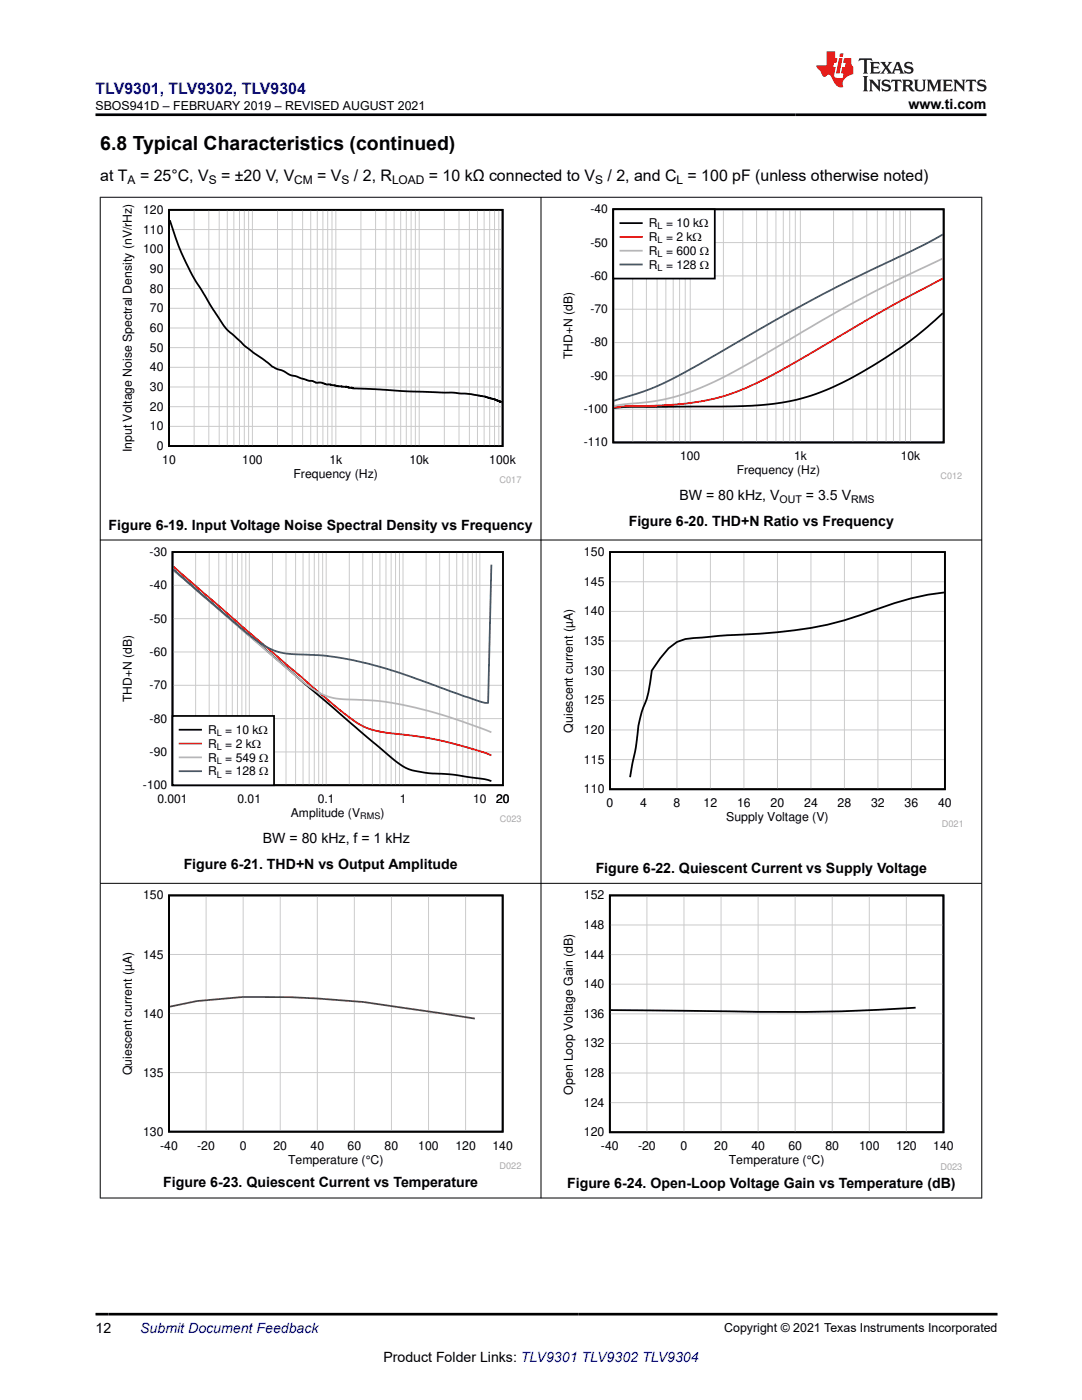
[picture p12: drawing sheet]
<svg xmlns="http://www.w3.org/2000/svg" width="216mm" height="279mm" viewBox="0 0 216 279" stroke-linecap="round" stroke-linejoin="round" font-family="sans-serif">
<defs><g id="words">
<text font-size="3.9" x="20" y="29.9">6.8 Typical Characteristics (continued)</text>
<text font-size="3.2" fill="#00f" x="19" y="18.7">TLV9301, TLV9302, TLV9304</text>
<g font-size="3.2">
<text x="20" y="36.1">at T</text>
<text x="27.9" y="36.1">= 25°C, V</text>
<text x="44.1" y="36.1">= ±20 V, V</text>
<text x="63.3" y="36.1">= V</text>
<text x="70.6" y="36.1">/ 2, R</text>
<text x="85.6" y="36.1">= 10 kΩ connected to V</text>
<text x="121.2" y="36.1">/ 2, and C = 100 pF (unless otherwise noted)</text>
</g>
<g font-size="2.8">
<text x="181.3" y="21.8">www.ti.com</text>
<text x="135.6" y="99.7">BW = 80 kHz, V</text>
<text x="160.8" y="99.7">= 3.5 V</text>
<text x="21.7" y="105.8">Figure 6-19. Input Voltage Noise Spectral Density vs Frequency</text>
<text x="125.5" y="105">Figure 6-20. THD+N Ratio vs Frequency</text>
<text x="36.7" y="173.4">Figure 6-21. THD+N vs Output Amplitude</text>
<text x="52.4" y="168.1">BW = 80 kHz, f = 1 kHz</text>
<text x="118.9" y="174.3">Figure 6-22. Quiescent Current vs Supply Voltage</text>
<text x="32.6" y="237">Figure 6-23. Quiescent Current vs Temperature</text>
<text x="113.2" y="237.1">Figure 6-24. Open-Loop Voltage Gain vs Temperature (dB)</text>
<text x="19" y="266.1">12</text>
<text x="76.5" y="271.7">Product Folder Links: TLV9301 TLV9302 TLV9304</text>
</g>
<text font-size="2.8" fill="#00f" x="28" y="266.1">Submit Document Feedback</text>
<g font-size="2.5">
<text x="19.1" y="21.9">SBOS941D – FEBRUARY 2019 – REVISED AUGUST 2021</text>
<text x="116.5" y="111">150</text>
<text x="116.5" y="116.9">145</text>
<text x="116.5" y="122.8">140</text>
<text x="116.5" y="128.7">135</text>
<text x="116.5" y="134.7">130</text>
<text x="116.5" y="140.6">125</text>
<text x="114.3" y="146.2" transform="rotate(-90 114.3 146.2)">Quiescent current (µA)</text>
<text x="116.5" y="146.5">120</text>
<text x="116.5" y="152.4">115</text>
<text x="116.5" y="158.3">110</text>
<text x="121" y="161.1">0</text>
<text x="127.7" y="161.1">4</text>
<text x="134.4" y="161.1">8</text>
<text x="140.4" y="161.1">12</text>
<text x="147.1" y="161.1">16</text>
<text x="153.8" y="161.1">20</text>
<text x="160.5" y="161.1">24</text>
<text x="167.1" y="161.1">28</text>
<text x="173.8" y="161.1">32</text>
<text x="180.5" y="161.1">36</text>
<text x="187.2" y="161.1">40</text>
<text x="144.9" y="163.9">Supply Voltage (V)</text>
<text x="116.5" y="179.5">152</text>
<text x="116.5" y="185.4">148</text>
<text x="116.5" y="191.3">144</text>
<text x="116.5" y="197.2">140</text>
<text x="116.5" y="203.1">136</text>
<text x="116.5" y="209">132</text>
<text x="116.5" y="214.9">128</text>
<text x="114.3" y="218.5" transform="rotate(-90 114.3 218.5)">Open Loop Voltage Gain (dB)</text>
<text x="116.5" y="220.9">124</text>
<text x="116.5" y="226.8">120</text>
<text x="119.9" y="229.6">-40</text>
<text x="127.3" y="229.6">-20</text>
<text x="135.8" y="229.6">0</text>
<text x="142.5" y="229.6">20</text>
<text x="145.4" y="232.4">Temperature (°C)</text>
<text x="149.9" y="229.6">40</text>
<text x="157.3" y="229.6">60</text>
<text x="164.7" y="229.6">80</text>
<text x="171.4" y="229.6">100</text>
<text x="178.8" y="229.6">120</text>
<text x="186.2" y="229.6">140</text>
<text x="144.5" y="265.8">Copyright © 2021 Texas Instruments Incorporated</text>
</g>
<g font-size="2.4">
<text x="25.5" y="36.7">A</text>
<text x="41.7" y="36.7">S</text>
<text x="58.7" y="36.7">CM</text>
<text x="68.2" y="36.7">S</text>
<text x="78.2" y="36.7">LOAD</text>
<text x="118.8" y="36.7">S</text>
<text x="135" y="36.7">L</text>
<text x="28.6" y="46.6">110</text>
<text x="28.6" y="42.7">120</text>
<text x="117.8" y="42.6">-40</text>
<text x="129.5" y="45.4">R</text>
<text x="132.9" y="45.4">= 10 k:</text>
<text x="28.6" y="50.5">100</text>
<text x="117.8" y="49.2">-50</text>
<text x="129.5" y="48.1">R</text>
<text x="129.5" y="50.9">R</text>
<text x="129.5" y="53.7">R</text>
<text x="132.9" y="48.1">= 2 k</text>
<text x="132.9" y="50.9">= 600 :</text>
<text x="132.9" y="53.7">= 128 :</text>
<text x="138.2" y="48.1">:</text>
<text x="29.9" y="58.4">80</text>
<text x="29.9" y="54.5">90</text>
<text x="117.8" y="55.9">-60</text>
<text x="29.9" y="62.3">70</text>
<text x="117.8" y="62.5">-70</text>
<text x="29.9" y="70.2">50</text>
<text x="29.9" y="66.3">60</text>
<text x="114.2" y="71.7" transform="rotate(-90 114.2 71.7)">THD+N (dB)</text>
<text x="117.8" y="69.2">-80</text>
<text x="29.9" y="74.1">40</text>
<text x="117.8" y="75.8">-90</text>
<text x="29.9" y="82">20</text>
<text x="29.9" y="78">30</text>
<text x="116.5" y="82.4">-100</text>
<text x="29.9" y="85.9">10</text>
<text x="31.3" y="89.8">0</text>
<text x="116.5" y="89.1">-110</text>
<text x="26.3" y="90.2" transform="rotate(-90 26.3 90.2)">Input Voltage Noise Spectral Density (nV/rHz)</text>
<text x="32.4" y="92.6">10</text>
<text x="48.3" y="92.6">100</text>
<text x="58.6" y="95.4">Frequency (Hz)</text>
<text x="65.7" y="92.6">1k</text>
<text x="81.7" y="92.6">10k</text>
<text x="97.6" y="92.6">100k</text>
<text x="135.7" y="91.8">100</text>
<text x="147" y="94.6">Frequency (Hz)</text>
<text x="158.4" y="91.8">1k</text>
<text x="179.7" y="91.8">10k</text>
<text x="29.9" y="111">-30</text>
<text x="29.9" y="117.6">-40</text>
<text x="29.9" y="124.3">-50</text>
<text x="29.9" y="130.9">-60</text>
<text x="29.9" y="137.6">-70</text>
<text x="26.3" y="140.1" transform="rotate(-90 26.3 140.1)">THD+N (dB)</text>
<text x="29.9" y="144.2">-80</text>
<text x="41.5" y="146.5">R</text>
<text x="41.5" y="149.3">R</text>
<text x="45" y="146.5">= 10 k:</text>
<text x="45" y="149.3">= 2 k</text>
<text x="50.3" y="149.3">:</text>
<text x="29.9" y="150.9">-90</text>
<text x="41.5" y="152">R</text>
<text x="41.5" y="154.8">R</text>
<text x="45" y="152">= 549 :</text>
<text x="45" y="154.8">= 128 :</text>
<text x="28.5" y="157.5">-100</text>
<text x="31.4" y="160.3">0.001</text>
<text x="47.4" y="160.3">0.01</text>
<text x="63.4" y="160.3">0.1</text>
<text x="79.8" y="160.3">1</text>
<text x="94.4" y="160.3">10</text>
<text x="99" y="160.3">20</text>
<text x="58" y="163">Amplitude (V</text>
<text x="75.9" y="163">)</text>
<text x="28.6" y="179.5">150</text>
<text x="28.6" y="191.3">145</text>
<text x="28.6" y="203.1">140</text>
<text x="26.3" y="214.6" transform="rotate(-90 26.3 214.6)">Quiescent current (µA)</text>
<text x="28.6" y="214.9">135</text>
<text x="28.6" y="226.6">130</text>
<text x="32" y="229.4">-40</text>
<text x="39.4" y="229.4">-20</text>
<text x="47.8" y="229.4">0</text>
<text x="54.6" y="229.4">20</text>
<text x="57.5" y="232.2">Temperature (°C)</text>
<text x="62" y="229.4">40</text>
<text x="69.4" y="229.4">60</text>
<text x="76.8" y="229.4">80</text>
<text x="83.5" y="229.4">100</text>
<text x="90.9" y="229.4">120</text>
<text x="98.3" y="229.4">140</text>
</g>
<g font-size="2.1">
<text x="155.6" y="100.3">OUT</text>
<text x="169.8" y="100.3">RMS</text>
</g>
<g font-size="1.8">
<text x="131.2" y="45.8">L</text>
<text x="131.2" y="48.6">L</text>
<text x="131.2" y="51.3">L</text>
<text x="131.2" y="54.1">L</text>
<text x="43.3" y="146.9">L</text>
<text x="43.3" y="149.7">L</text>
<text x="43.3" y="152.4">L</text>
<text x="43.3" y="155.2">L</text>
<text x="71.9" y="163.4">RMS</text>
</g>
<g font-size="1.8" fill="#a8a8a8">
<text x="187.7" y="95.7">C012</text>
<text x="99.7" y="96.5">C017</text>
<text x="99.8" y="164.1">C023</text>
<text x="187.9" y="165">D021</text>
<text x="99.7" y="233.3">D022</text>
<text x="187.6" y="233.4">D023</text>
</g>
</g></defs>
<path d="M33.7 41.9h66.6v47.1h-66.6zM33.9 43.9a52.3 52.3 0 0 0 7.3 15.6l2.2 3.5a19 19 0 0 0 4.6 5.2l.9 .9 1.7 1.3 4.3 3.1 1.5 .5 1.6 .9 1.1 .2 2.4 .9h.9l.7 .4 .8-.1 1.2 .4h.7l1.7 .4 1.7 .1 .7 .2h.3l.2 .1 11.2 .6 8.6 .2 3.7 .3 2.8 .5 2.1 .6 1.3 .6" fill="none" stroke="#000" stroke-width=".36"/>
<g fill="none" stroke="#cbcbcb" stroke-width=".2">
<path d="M33.7 57.6h66.6M33.7 53.7h66.6M33.7 49.7h66.6M33.7 45.8h66.6M38.7 41.9v47.1M41.7 41.9v47.1M43.7 41.9v47.1M45.4 41.9v47.1M46.7 41.9v47.1M47.8 41.9v47.1M48.8 41.9v47.1M49.6 41.9v47.1"/>
<path d="M50.4 41.9v47.1M55.4 41.9v47.1M58.3 41.9v47.1M60.4 41.9v47.1M62 41.9v47.1M63.3 41.9v47.1M64.4 41.9v47.1M65.4 41.9v47.1M66.2 41.9v47.1M67 41.9v47.1M72 41.9v47.1M74.9 41.9v47.1"/>
<path d="M77 41.9v47.1M78.6 41.9v47.1M80 41.9v47.1M81.1 41.9v47.1M82 41.9v47.1M82.9 41.9v47.1M83.6 41.9v47.1M88.7 41.9v47.1M91.6 41.9v47.1M93.7 41.9v47.1M95.3 41.9v47.1M96.6 41.9v47.1"/>
<path d="M97.7 41.9v47.1M98.7 41.9v47.1M99.5 41.9v47.1M33.7 77.2h66.6M33.7 73.3h66.6M33.7 69.4h66.6M33.7 65.5h66.6M33.7 61.5h66.6M33.7 85.1h66.6M33.7 81.2h66.6"/>
</g>
<path d="M111.9 40.8h80.1v54.9h-80.1z" fill-rule="evenodd" fill="#fff"/>
<path d="M122.4 41.8h65.9v46.5h-65.9zM188.1 62.5a83.2 83.2 0 0 1-25.4 16.2 55.4 55.4 0 0 1-18.7 2.4l-17.9 .1-3.6 .2" fill="none" stroke="#000" stroke-width=".35"/>
<g fill="none" stroke="#cbcbcb" stroke-width=".2">
<path d="M122.4 55.1h65.9M122.4 48.4h65.9M126.2 41.8v46.5M129 41.8v46.5M131.1 41.8v46.5M132.9 41.8v46.5M134.3 41.8v46.5M135.6 41.8v46.5M136.7 41.8v46.5M137.7 41.8v46.5M144.3 41.8v46.5M148.2 41.8v46.5"/>
<path d="M151 41.8v46.5M153.1 41.8v46.5M154.8 41.8v46.5M156.3 41.8v46.5M157.6 41.8v46.5M158.7 41.8v46.5M159.7 41.8v46.5M166.3 41.8v46.5M170.2 41.8v46.5M172.9 41.8v46.5M175.1 41.8v46.5M176.8 41.8v46.5"/>
<path d="M178.3 41.8v46.5M179.6 41.8v46.5M180.7 41.8v46.5M181.7 41.8v46.5M122.4 75h65.9M122.4 68.4h65.9M122.4 61.7h65.9M122.4 81.7h65.9"/>
</g>
<path d="M188.1 55.6l-11.2 6-14.9 8.8a91.9 91.9 0 0 1-17.2 8.6 67.8 67.8 0 0 1-19.4 2.1l-2.9 .2" fill="none" stroke="#f00" stroke-width=".35"/>
<path d="M188.1 51.6l-9.7 4.6-7.5 3.9-7.5 4.2-9.7 5.7a85.4 85.4 0 0 1-18.6 9.1l-4.5 1-8.1 .9" fill="none" stroke="#b8b8b8" stroke-width=".35"/>
<path d="M188.1 46.8a232.7 232.7 0 0 1-15.7 7.8l-6 2.9-7.4 4-15.7 9.1a93.6 93.6 0 0 1-15.7 7.8l-5.1 1.6" fill="none" stroke="#295c75" stroke-width=".35"/>
<path d="M122.4 41.8h20.2v13.8h-20.2z" fill-rule="evenodd" fill="#fff"/>
<path d="M122.4 41.8h20.2v13.8h-20.2zM123.8 44.5h4.3M34.4 110.2h66v46.5h-66zM34.6 113.8l41 35.3a28.1 28.1 0 0 0 6 4.4 27.5 27.5 0 0 0 7.9 1l7.2 1 1.3 .4" fill="none" stroke="#000" stroke-width=".35"/>
<path d="M123.8 47.3h4.3M34.6 113.1l25.9 22.3a126.5 126.5 0 0 0 11.2 9.1 20.5 20.5 0 0 0 8.5 2.1 72.1 72.1 0 0 1 17.8 4.2" fill="none" stroke="#f00" stroke-width=".35"/>
<path d="M123.8 50h4.3M34.6 113.8l23.9 20.7a18.1 18.1 0 0 0 8.6 4.9l.6 .1a74.6 74.6 0 0 1 27.7 5.6l2.6 1" fill="none" stroke="#b8b8b8" stroke-width=".35"/>
<path d="M123.8 52.8h4.3M98 112.7l-.6 27.6-1.3-.2-3.3-1.1-7.9-2.9a75.4 75.4 0 0 0-22.4-5.4l-2-.1a13.8 13.8 0 0 1-10.6-3.7l-15.3-13.2" fill="none" stroke="#295c75" stroke-width=".35"/>
<g fill="none" stroke="#cbcbcb" stroke-width=".2">
<path d="M34.4 116.8h66M39 110.2v46.5M41.7 110.2v46.5M43.7 110.2v46.5M45.1 110.2v46.5M46.4 110.2v46.5M47.4 110.2v46.5M48.3 110.2v46.5M49 110.2v46.5M49.8 110.2v46.5M54.4 110.2v46.5M57.1 110.2v46.5"/>
<path d="M59 110.2v46.5M60.5 110.2v46.5M61.7 110.2v46.5M62.7 110.2v46.5M63.6 110.2v46.5M64.4 110.2v46.5M65.1 110.2v46.5M69.7 110.2v46.5M72.4 110.2v46.5M74.3 110.2v46.5M75.8 110.2v46.5M77 110.2v46.5"/>
<path d="M78 110.2v46.5M78.9 110.2v46.5M79.7 110.2v46.5M80.4 110.2v46.5M85 110.2v46.5M87.7 110.2v46.5M89.6 110.2v46.5M91.1 110.2v46.5M92.3 110.2v46.5M93.4 110.2v46.5M94.3 110.2v46.5M95 110.2v46.5"/>
<path d="M95.7 110.2v46.5M100.4 110.2v46.5M34.4 136.8h66M34.4 130.1h66M34.4 123.5h66M34.4 150.1h66M34.4 143.4h66"/>
</g>
<path d="M34.4 142.9h20.3v13.8h-20.3z" fill-rule="evenodd" fill="#fff"/>
<path d="M34.4 142.9h20.3v13.8h-20.3zM35.8 145.6h4.3" fill="none" stroke="#000" stroke-width=".35"/>
<path d="M35.8 148.4h4.3" fill="none" stroke="#f00" stroke-width=".35"/>
<path d="M35.8 151.1h4.3" fill="none" stroke="#b8b8b8" stroke-width=".35"/>
<path d="M35.8 153.9h4.3" fill="none" stroke="#295c75" stroke-width=".35"/>
<path d="M111.9 109.2h80.1v55.8h-80.1z" fill-rule="evenodd" fill="#fff"/>
<path d="M121.7 110.2h66.8v47.3h-66.8zM188.4 118.2a52.2 52.2 0 0 0-13.2 3.3 76.2 76.2 0 0 1-26.8 5.1l-10 .7-1.7 .2-1.6 .6-1.7 1.3-1.7 2-1.6 2.4a22 22 0 0 1-2 8.3 29.8 29.8 0 0 0-1.2 7l-1.2 6" fill="none" stroke="#000" stroke-width=".36"/>
<g fill="none" stroke="#cbcbcb" stroke-width=".2">
<path d="M121.7 116.1h66.9M128.4 110.2v47.3M135.1 110.2v47.3M141.8 110.2v47.3M148.4 110.2v47.3M155.1 110.2v47.3M161.8 110.2v47.3M168.5 110.2v47.3M175.2 110.2v47.3M181.9 110.2v47.3M121.7 139.8h66.9M121.7 133.9h66.9"/>
<path d="M121.7 127.9h66.9M121.7 122h66.9M121.7 151.6h66.9M121.7 145.7h66.9"/>
</g>
<path d="M24 177.7h80v55.6h-80z" fill-rule="evenodd" fill="#fff"/>
<path d="M33.7 178.7h66.6v47.2h-66.6z" fill="none" stroke="#000" stroke-width=".36"/>
<path d="M41.1 178.7v47.2M48.5 178.7v47.2M55.9 178.7v47.2M63.3 178.7v47.2M70.7 178.7v47.2M78.1 178.7v47.2M85.5 178.7v47.2M92.9 178.7v47.2M33.7 190.5h66.6M33.7 214.1h66.6M33.7 202.3h66.6" fill="none" stroke="#cbcbcb" stroke-width=".2"/>
<path d="M33.9 200.9l5.4-1.1 9.2-.8a181.8 181.8 0 0 1 31.5 2.1l14.8 2.2" fill="none" stroke="#6b5028" stroke-width=".36"/>
<path d="M111.9 177.7h80.1v55.8h-80.1z" fill-rule="evenodd" fill="#fff"/>
<path d="M121.7 178.7h66.6v47.3h-66.6zM182.7 201.1a380.2 380.2 0 0 1-37 .7l-23.8-.2" fill="none" stroke="#000" stroke-width=".36"/>
<g fill="none" stroke="#cbcbcb" stroke-width=".2">
<path d="M129.1 178.7v47.3M136.5 178.7v47.3M143.9 178.7v47.3M151.3 178.7v47.3M158.7 178.7v47.3M166.1 178.7v47.3M173.5 178.7v47.3M180.9 178.7v47.3M121.7 196.4h66.6M121.7 190.5h66.6M121.7 184.6h66.6M121.7 214.1h66.6"/>
<path d="M121.7 208.2h66.6M121.7 202.3h66.6M121.7 220.1h66.6"/>
</g>
<path d="M19.9 39.4h176.1M20 39.3v199.9M107.9 39.3v199.9M195.9 39.3v199.9M19.9 107.8h176.1M19.9 176.3h176.1M19.9 239.1h176.1" fill="none" stroke="#000" stroke-width=".2"/>
<path d="M171.5 11.6l-.2 .6 .5-.2h.6v.1v2.2l-.2 .4h1l-.2-.4v-2.2v-.1h.5l.5 .2-.1-.6zM173.6 12.4l.2 .3v1.6l-.2 .4h1.9l.1-.6a1.08 1.08 0 0 1-1.3 .2v-.7h.6l.4 .2v-.7l-.4 .2h-.6v-.5l.2-.2a1 1 0 0 1 1 .3l-.1-.5zM175.7 12.4l.9 1.1-1 1.2h.9l-.2-.2 .5-.8 .4 .8-.2 .2h1.6l-.2-.2 .2-.5h.9l.1 .5-.1 .2h.9l-.2-.4-.8-1.9h-.5l-.9 2.1-.9-1.1 .9-1h-.8l.2 .2-.4 .6-.4-.6 .2-.2zM179 12.8l.4 1h-.7zM180.7 12.5a.65 .65 0 0 0-.2 .7 .65 .65 0 0 0 .6 .5l.6 .1 .1 .3a.79 .79 0 0 1-.7 .4 .79 .79 0 0 1-.7-.5l.1 .7 .2-.1a.93 .93 0 0 0 1.1 0 .93 .93 0 0 0 .4-.9 1.46 1.46 0 0 0-1.2-.6l-.1-.3a1.09 1.09 0 0 1 1.2 .2l-.2-.6-.1 .1-.5-.2zM172.2 15.2l.2 .4v2.2l-.2 .4h1l-.2-.4v-2.2l.2-.4zM173.4 15.9l.2 .4v1.5l-.2 .4h.8l-.3-.4 .1-1.3 1.6 1.8v-2l.2-.4h-.7l.1 .2 .1 1.1-1.2-1.3zM176.2 16a.65 .65 0 0 0-.2 .8 .65 .65 0 0 0 .6 .4l.6 .2 .1 .2a.79 .79 0 0 1-.7 .4 .79 .79 0 0 1-.7-.5l.1 .7 .2-.1a.93 .93 0 0 0 1.1 .1 .93 .93 0 0 0 .4-1 1.46 1.46 0 0 0-1.2-.5l-.1-.4a1.09 1.09 0 0 1 1.2 .2l-.1-.6-.2 .1-.5-.1zM177.9 15.9l-.1 .6a.63 .63 0 0 1 .8-.3v1.6l-.3 .4h1l-.2-.4v-1.6a.66 .66 0 0 1 .8 .3l-.1-.6zM180 15.9l.2 .4v1.5l-.2 .4h1l-.2-.2-.1-.7h.5l.1 .2a.79 .79 0 0 0 1.2 .6l-1-.9a.61 .61 0 0 0 .6-.6 .61 .61 0 0 0-.5-.7zM180.8 16.2h.1a.47 .47 0 0 1 .5 .1 .47 .47 0 0 1 .1 .5l-.1 .1-.7 .1zM182.3 15.9l.2 .2a2.27 2.27 0 0 0 .4 2 1.04 1.04 0 0 0 1.7-.7v-1.3l.2-.2h-.8l.2 .4v1.1a.6 .6 0 0 1-.6 .6 .6 .6 0 0 1-.6-.6v-1.1l.3-.4zM184.9 15.9l.2 .4v1.5l-.2 .4h.8l-.3-.4v-1.4l.9 1.9 .9-1.9v1.4l-.3 .4h1l-.2-.4v-1.5l.2-.4h-.8l-.7 1.5-.6-1.5zM188.1 15.9l.2 .4v1.5l-.2 .4h1.9l.1-.6a1.09 1.09 0 0 1-1.3 .2v-.7h.6l.4 .2v-.6l-.4 .2h-.6v-.6l.2-.1a1.01 1.01 0 0 1 1 .3l-.1-.6zM190.2 15.9l.3 .4v1.5l-.3 .4h.8l-.2-.4v-1.3l1.6 1.8v-2l.2-.4h-.7l.2 .2v1.1l-1.2-1.3zM192.8 15.9l-.1 .6a.63 .63 0 0 1 .8-.3v1.6l-.3 .4h1l-.2-.4v-1.6a.66 .66 0 0 1 .8 .3l-.1-.6zM195.2 16a.65 .65 0 0 0-.2 .8 .65 .65 0 0 0 .6 .4l.6 .2 .2 .2a.79 .79 0 0 1-.7 .4 .79 .79 0 0 1-.7-.5l.1 .7 .2-.1a.93 .93 0 0 0 1 .1 .93 .93 0 0 0 .5-1 1.46 1.46 0 0 0-1.3-.5v-.4a1.09 1.09 0 0 1 1.2 .2l-.2-.6-.2 .1-.5-.1z" fill="#231f20"/>
<path d="M164.9 10.3v2.7h-2l.1 .4 .8 1a.95 .95 0 0 0 1 .9 .59 .59 0 0 1 .5-.4 .59 .59 0 0 1 .5 .3l.4 .8a1.59 1.59 0 0 0 2.1 1.4 1.61 1.61 0 0 1 1-2.3l1-.3-.1-1.5a1.59 1.59 0 0 1-.3-1.7h-1.5l-.2 .9h.6l-.2 .9h-.5l-.2 .9v.3l.4 .1-.1 .9h-.7a.73 .73 0 0 1-1-.7l.3-1.5h-.5l.1-.9h.5l.2-.9h-.5v-1.3zM167.4 11.6l-.6 3.1h.7l.6-3.1zM167.6 10.7l-.1 .6h.7l.1-.6z" fill="#ed1c24"/>
<path d="M19 22.9h177.8M19 262.3h180" fill="none" stroke="#000" stroke-width=".53"/>
<use href="#words"/>
</svg>
